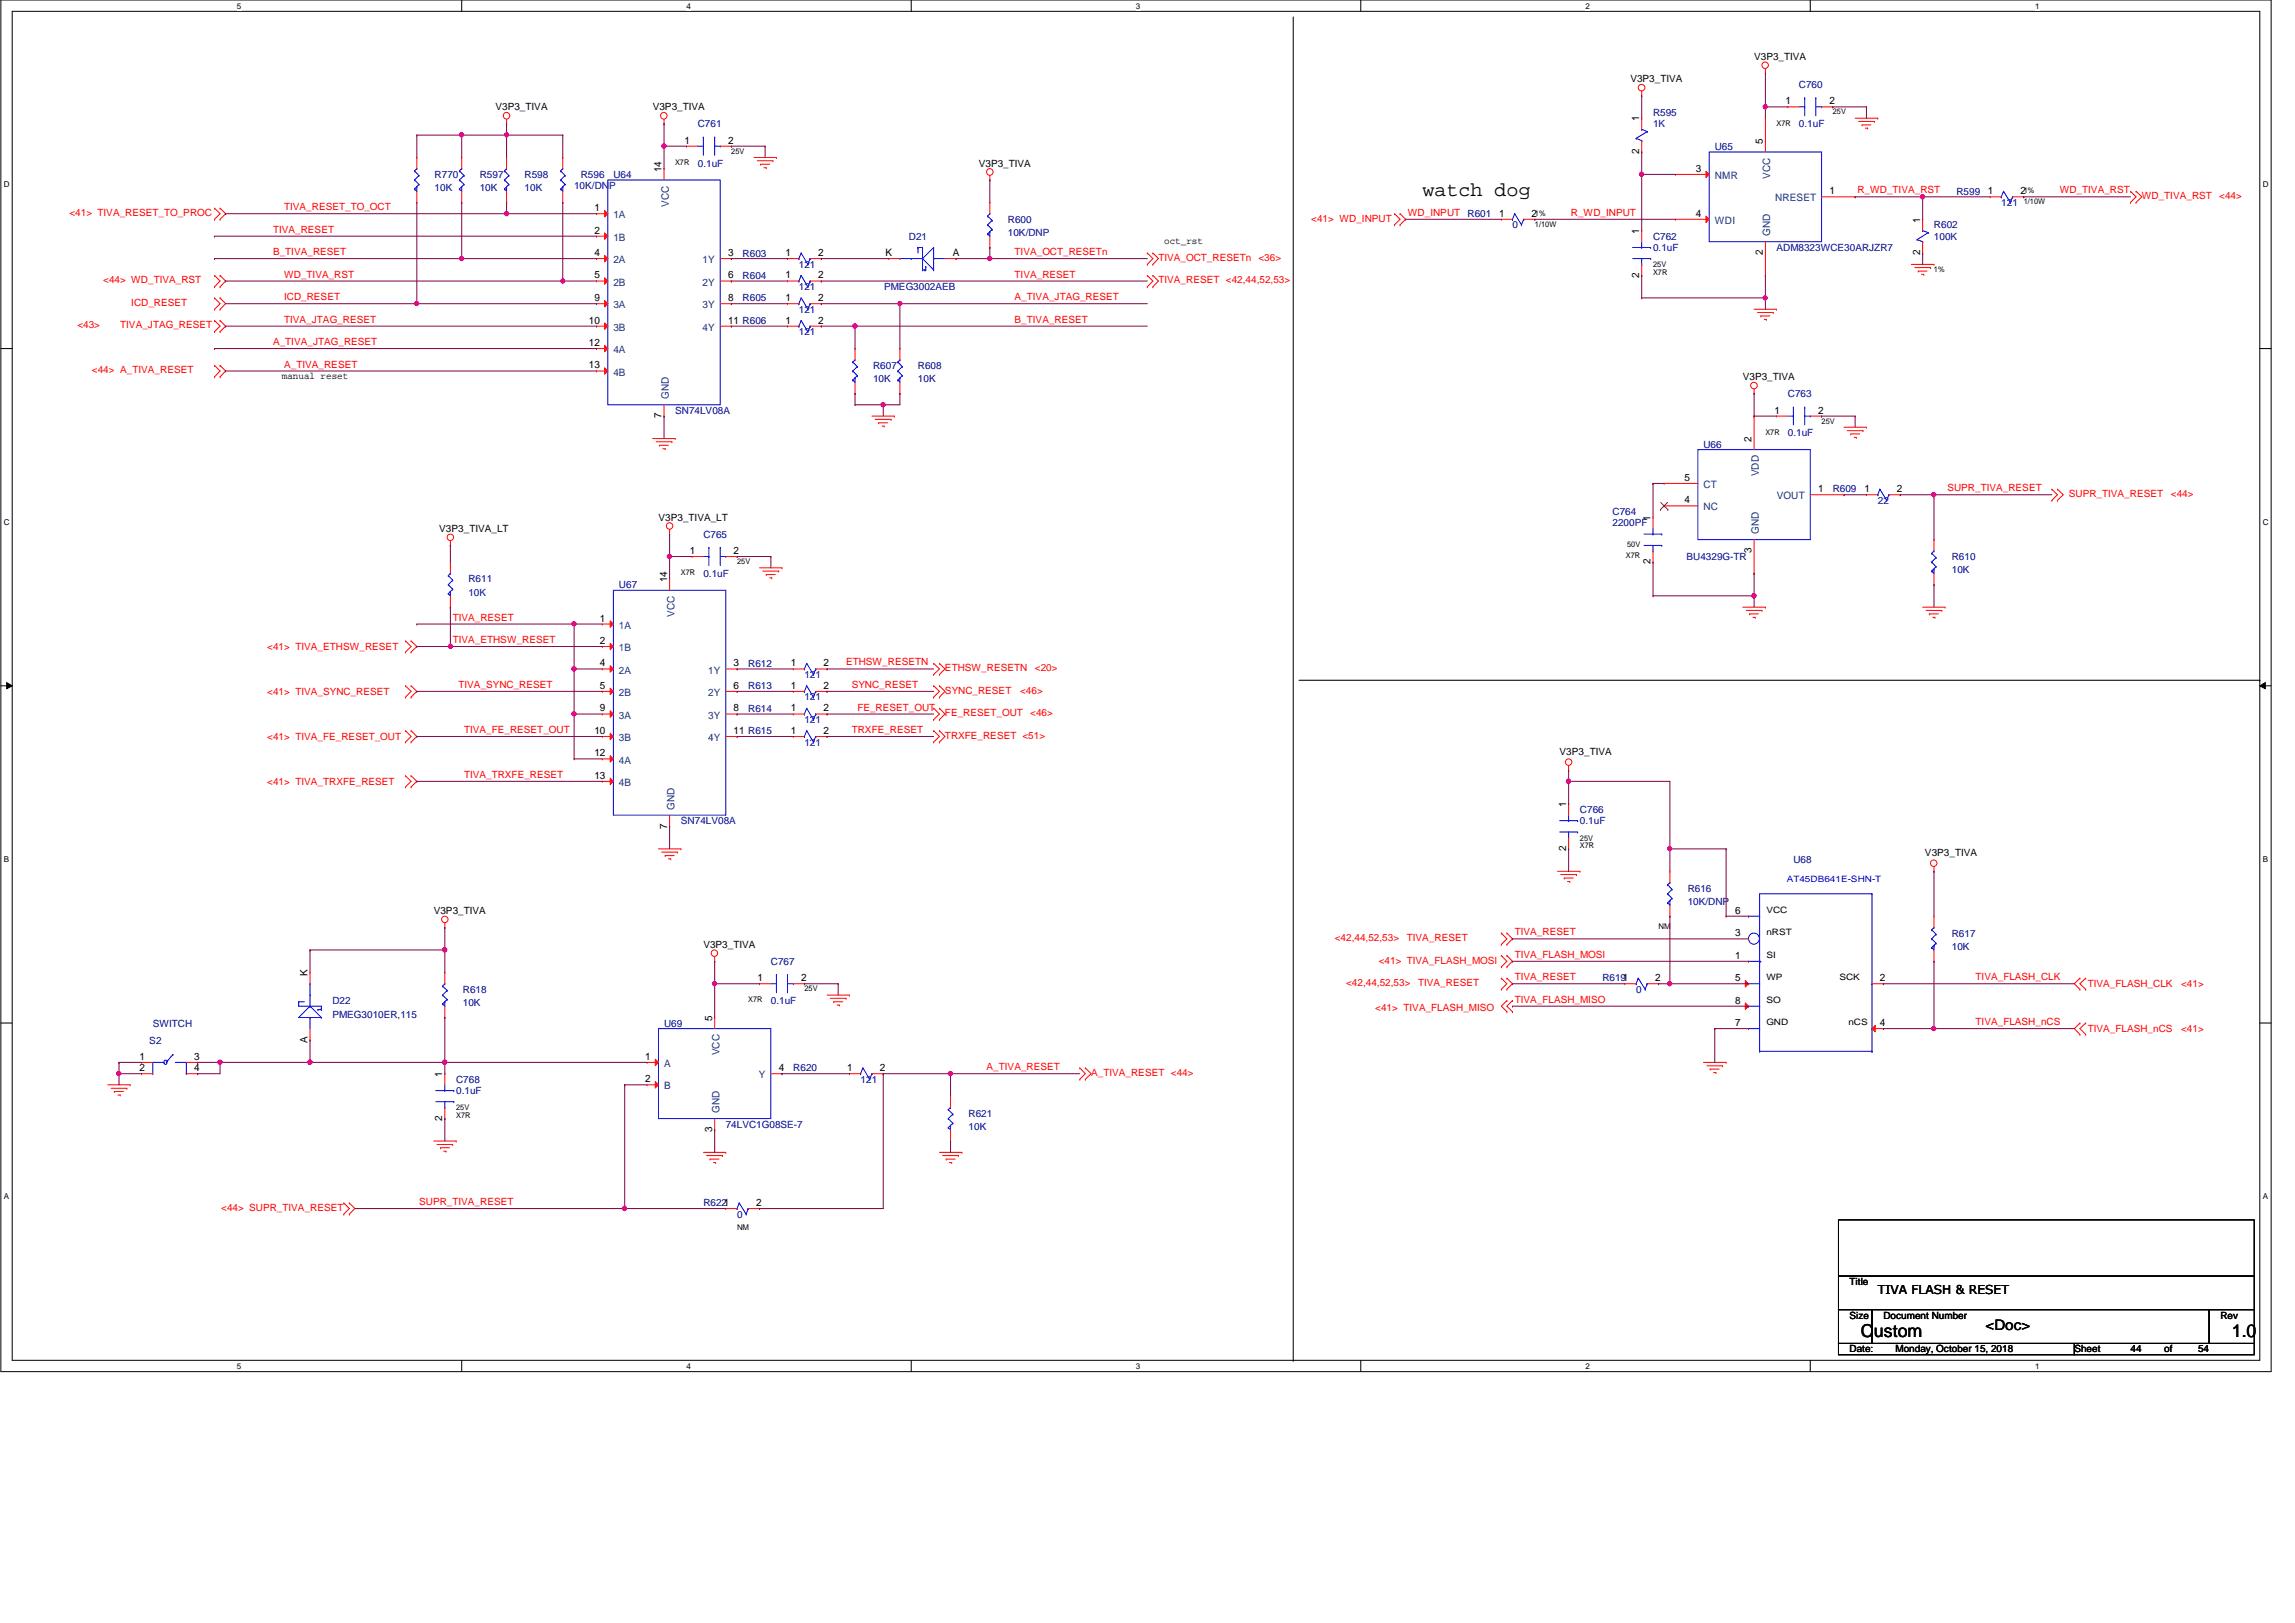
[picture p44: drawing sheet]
<svg xmlns="http://www.w3.org/2000/svg" width="420mm" height="297mm" viewBox="0 0 420 297" stroke-linecap="round" stroke-linejoin="round" font-family="sans-serif">
<defs><g id="words">
<text font-size="3.7" x="260.4" y="35.9">watch dog</text>
<g font-size="3.3">
<text x="340.7" y="244.7">Custom</text>
<text x="408.6" y="244.7">1.0</text>
</g>
<text font-size="2.7" x="363.5" y="243.3">&lt;Doc&gt;</text>
<text font-size="2.2" x="343.8" y="236.9">TIVA FLASH &amp; RESET</text>
<g font-size="1.9">
<text x="300.1" y="22.2" transform="rotate(-90 300.1 22.2)">1</text>
<text x="326.9" y="19.1">1</text>
<text x="334.9" y="19.1">2</text>
<text x="125.3" y="26.3">1</text>
<text x="133.3" y="26.3">2</text>
<text x="300.1" y="28.2" transform="rotate(-90 300.1 28.2)">2</text>
<text x="322.7" y="26.4" transform="rotate(-90 322.7 26.4)">5</text>
<text x="121.1" y="31.5" transform="rotate(-90 121.1 31.5)">14</text>
<text x="310.5" y="31.5">3</text>
<text x="334.9" y="35.6">1</text>
<text x="363.9" y="35.6">1</text>
<text x="369.9" y="35.6">2</text>
<text x="108.8" y="38.7">1</text>
<text x="274.4" y="39.7">1</text>
<text x="280.4" y="39.7">2</text>
<text x="310.5" y="39.7">4</text>
<text x="351.5" y="40.8" transform="rotate(-90 351.5 40.8)">1</text>
<text x="108.8" y="42.8">2</text>
<text x="108.8" y="46.9">4</text>
<text x="133.3" y="46.9">3</text>
<text x="143.8" y="46.9">1</text>
<text x="149.8" y="46.9">2</text>
<text x="162.1" y="46.9">K</text>
<text x="174.4" y="46.9">A</text>
<text x="300.1" y="42.8" transform="rotate(-90 300.1 42.8)">1</text>
<text x="322.7" y="46.7" transform="rotate(-90 322.7 46.7)">2</text>
<text x="351.5" y="46.7" transform="rotate(-90 351.5 46.7)">2</text>
<text x="108.8" y="51">5</text>
<text x="133.3" y="51">6</text>
<text x="143.8" y="51">1</text>
<text x="149.8" y="51">2</text>
<text x="300.1" y="50.8" transform="rotate(-90 300.1 50.8)">2</text>
<text x="107.8" y="59.2">10</text>
<text x="108.8" y="55.1">9</text>
<text x="133.3" y="59.2">11 R606</text>
<text x="133.3" y="55.1">8</text>
<text x="143.8" y="55.1">1</text>
<text x="143.8" y="59.2">1</text>
<text x="149.8" y="55.1">2</text>
<text x="149.8" y="59.2">2</text>
<text x="107.8" y="63.3">12</text>
<text x="107.8" y="67.4">13</text>
<text x="121.1" y="76.5" transform="rotate(-90 121.1 76.5)">7</text>
<text x="324.9" y="75.7">1</text>
<text x="332.9" y="75.7">2</text>
<text x="320.7" y="80.9" transform="rotate(-90 320.7 80.9)">2</text>
<text x="308.4" y="88">5</text>
<text x="302.2" y="95.3" transform="rotate(-90 302.2 95.3)">1</text>
<text x="308.4" y="92.1">4</text>
<text x="332.9" y="90.1">1</text>
<text x="341.3" y="90.1">1</text>
<text x="347.2" y="90.1">2</text>
<text x="126.3" y="101.4">1</text>
<text x="134.3" y="101.4">2</text>
<text x="320.7" y="101.2" transform="rotate(-90 320.7 101.2)">3</text>
<text x="122.1" y="106.6" transform="rotate(-90 122.1 106.6)">14</text>
<text x="302.2" y="103.3" transform="rotate(-90 302.2 103.3)">2</text>
<text x="109.8" y="113.7">1</text>
<text x="109.8" y="117.9">2</text>
<text x="109.8" y="122">4</text>
<text x="134.3" y="122">3</text>
<text x="144.8" y="122">1</text>
<text x="150.8" y="122">2</text>
<text x="109.8" y="126.1">5</text>
<text x="109.8" y="130.2">9</text>
<text x="134.3" y="126.1">6</text>
<text x="134.3" y="130.2">8</text>
<text x="144.8" y="126.1">1</text>
<text x="144.8" y="130.2">1</text>
<text x="150.8" y="126.1">2</text>
<text x="150.8" y="130.2">2</text>
<text x="108.8" y="134.3">10</text>
<text x="134.3" y="134.3">11 R615</text>
<text x="144.8" y="134.3">1</text>
<text x="150.8" y="134.3">2</text>
<text x="108.8" y="138.4">12</text>
<text x="108.8" y="142.5">13</text>
<text x="286.7" y="147.7" transform="rotate(-90 286.7 147.7)">1</text>
<text x="122.1" y="151.6" transform="rotate(-90 122.1 151.6)">7</text>
<text x="286.7" y="155.7" transform="rotate(-90 286.7 155.7)">2</text>
<text x="317.7" y="167.2">6</text>
<text x="317.7" y="171.4">3</text>
<text x="56.3" y="178.6" transform="rotate(-90 56.3 178.6)">K</text>
<text x="138.7" y="179.6">1</text>
<text x="146.7" y="179.6">2</text>
<text x="303" y="179.6">2</text>
<text x="317.7" y="175.5">1</text>
<text x="317.7" y="179.6">5</text>
<text x="344.2" y="179.6">2</text>
<text x="317.7" y="183.7">8</text>
<text x="56.3" y="190.9" transform="rotate(-90 56.3 190.9)">A</text>
<text x="130.4" y="186.8" transform="rotate(-90 130.4 186.8)">5</text>
<text x="317.7" y="187.8">7</text>
<text x="344.2" y="187.8">4</text>
<text x="25.5" y="194">1</text>
<text x="25.5" y="196">2</text>
<text x="35.5" y="194">3</text>
<text x="35.5" y="196">4</text>
<text x="81" y="197.1" transform="rotate(-90 81 197.1)">1</text>
<text x="118.1" y="194">1</text>
<text x="142.6" y="196">4</text>
<text x="155.1" y="196">1</text>
<text x="161.1" y="196">2</text>
<text x="118.1" y="198.1">2</text>
<text x="81" y="205.1" transform="rotate(-90 81 205.1)">2</text>
<text x="130.4" y="207.2" transform="rotate(-90 130.4 207.2)">3</text>
<text x="138.4" y="220.7">2</text>
</g>
<g font-size="1.9" fill="#004080">
<text x="313.9" y="32.8">NMR</text>
<text x="324.1" y="32.7" transform="rotate(-90 324.1 32.7)">VCC</text>
<text x="112.3" y="40">1A</text>
<text x="122.5" y="37.8" transform="rotate(-90 122.5 37.8)">VCC</text>
<text x="313.9" y="41">WDI</text>
<text x="325" y="36.9">NRESET</text>
<text x="112.3" y="44.1">1B</text>
<text x="324.1" y="43.2" transform="rotate(-90 324.1 43.2)">GND</text>
<text x="112.3" y="52.3">2B</text>
<text x="112.3" y="48.2">2A</text>
<text x="128.6" y="48.2">1Y</text>
<text x="128.6" y="52.3">2Y</text>
<text x="112.3" y="56.4">3A</text>
<text x="128.6" y="56.4">3Y</text>
<text x="112.3" y="60.5">3B</text>
<text x="112.3" y="64.6">4A</text>
<text x="128.6" y="60.5">4Y</text>
<text x="112.3" y="68.7">4B</text>
<text x="122.5" y="73.1" transform="rotate(-90 122.5 73.1)">GND</text>
<text x="311.9" y="89.3">CT</text>
<text x="322" y="87.2" transform="rotate(-90 322 87.2)">VDD</text>
<text x="311.9" y="93.4">NC</text>
<text x="325.3" y="91.4">VOUT</text>
<text x="322" y="97.7" transform="rotate(-90 322 97.7)">GND</text>
<text x="123.5" y="112.9" transform="rotate(-90 123.5 112.9)">VCC</text>
<text x="113.3" y="119.2">1B</text>
<text x="113.3" y="115.1">1A</text>
<text x="113.3" y="123.3">2A</text>
<text x="129.7" y="123.3">1Y</text>
<text x="113.3" y="127.4">2B</text>
<text x="113.3" y="131.5">3A</text>
<text x="129.7" y="127.4">2Y</text>
<text x="129.7" y="131.5">3Y</text>
<text x="113.3" y="135.6">3B</text>
<text x="129.7" y="135.6">4Y</text>
<text x="113.3" y="139.7">4A</text>
<text x="113.3" y="143.8">4B</text>
<text x="123.5" y="148.2" transform="rotate(-90 123.5 148.2)">GND</text>
<text x="121.6" y="195.3">A</text>
<text x="131.7" y="193.1" transform="rotate(-90 131.7 193.1)">VCC</text>
<text x="138.9" y="197.4">Y</text>
<text x="121.6" y="199.4">B</text>
<text x="131.7" y="203.7" transform="rotate(-90 131.7 203.7)">GND</text>
</g>
<g font-size="1.8">
<text x="321.1" y="10.9">V3P3_TIVA</text>
<text x="298.5" y="15">V3P3_TIVA</text>
<text x="90.7" y="20.2">V3P3_TIVA</text>
<text x="119.5" y="20.2">V3P3_TIVA</text>
<text x="179.2" y="30.5">V3P3_TIVA</text>
<text x="213.1" y="44.7">oct_rst</text>
<text x="51.6" y="69.3">manual reset</text>
<text x="319.1" y="69.6">V3P3_TIVA</text>
<text x="120.6" y="95.3">V3P3_TIVA_LT</text>
<text x="80.4" y="97.3">V3P3_TIVA_LT</text>
<text x="285.5" y="138.1">V3P3_TIVA</text>
<text x="352.4" y="156.6">V3P3_TIVA</text>
<text x="79.4" y="167.3">V3P3_TIVA</text>
<text x="128.8" y="173.5">V3P3_TIVA</text>
<text x="338.6" y="235.2">Title</text>
<text x="338.6" y="241.3">Size</text>
<text x="344.8" y="241.3">Document Number</text>
<text x="406.5" y="241.3">Rev</text>
<text x="338.6" y="247.5">Date:</text>
<text x="347" y="247.5">Monday, October 15, 2018</text>
<text x="379.8" y="247.5">Sheet</text>
<text x="390" y="247.5">44</text>
<text x="396.2" y="247.5">of</text>
<text x="402.4" y="247.5">54</text>
</g>
<g font-size="1.8" fill="#000080">
<text x="329.3" y="16.1">C760</text>
<text x="127.8" y="23.3">C761</text>
<text x="302.6" y="21.2">R595</text>
<text x="302.6" y="23.3">1K</text>
<text x="329.3" y="23.3">0.1uF</text>
<text x="313.9" y="27.4">U65</text>
<text x="79.6" y="32.5">R770</text>
<text x="79.6" y="35">10K</text>
<text x="87.8" y="32.5">R597</text>
<text x="87.8" y="35">10K</text>
<text x="96" y="32.5">R598</text>
<text x="96" y="35">10K</text>
<text x="105.1" y="34.6">10K/DNP</text>
<text x="106.3" y="32.5">R596</text>
<text x="112.3" y="32.5">U64</text>
<text x="127.8" y="30.5">0.1uF</text>
<text x="358.2" y="35.6">R599</text>
<text x="184.5" y="40.8">R600</text>
<text x="268.7" y="39.8">R601</text>
<text x="276.9" y="41.8">0</text>
<text x="354.1" y="41.8">R602</text>
<text x="366.4" y="37.7">121</text>
<text x="136" y="46.9">R603</text>
<text x="166.4" y="43.9">D21</text>
<text x="184.5" y="43.2">10K/DNP</text>
<text x="302.6" y="45.9">0.1uF</text>
<text x="302.6" y="43.9">C762</text>
<text x="325.2" y="45.9">ADM8323WCE30ARJZR7</text>
<text x="354.1" y="43.9">100K</text>
<text x="136" y="51.1">R604</text>
<text x="146.3" y="49">121</text>
<text x="146.3" y="53.1">121</text>
<text x="161.9" y="53.1">PMEG3002AEB</text>
<text x="136" y="55.2">R605</text>
<text x="146.3" y="57.2">121</text>
<text x="146.3" y="61.3">121</text>
<text x="159.8" y="67.5">R607</text>
<text x="159.8" y="70">10K</text>
<text x="168.1" y="67.5">R608</text>
<text x="168.1" y="70">10K</text>
<text x="123.6" y="75.7">SN74LV08A</text>
<text x="327.3" y="72.6">C763</text>
<text x="311.9" y="81.9">U66</text>
<text x="327.3" y="79.8">0.1uF</text>
<text x="295.2" y="94.2">C764</text>
<text x="335.5" y="90.1">R609</text>
<text x="343.8" y="92.2">22</text>
<text x="128.8" y="98.4">C765</text>
<text x="295.2" y="96.3">2200PF</text>
<text x="85.8" y="106.6">R611</text>
<text x="113.3" y="107.6">U67</text>
<text x="128.8" y="105.6">0.1uF</text>
<text x="308.8" y="102.5">BU4329G-TR</text>
<text x="357.3" y="102.5">R610</text>
<text x="357.3" y="104.9">10K</text>
<text x="85.8" y="109.1">10K</text>
<text x="137" y="122">R612</text>
<text x="147.3" y="124.1">121</text>
<text x="137" y="126.2">R613</text>
<text x="137" y="130.3">R614</text>
<text x="147.3" y="128.2">121</text>
<text x="147.3" y="132.3">121</text>
<text x="147.3" y="136.4">121</text>
<text x="289.3" y="148.8">C766</text>
<text x="124.7" y="150.8">SN74LV08A</text>
<text x="289.3" y="150.8">0.1uF</text>
<text x="328.3" y="158">U68</text>
<text x="309" y="163.2">R616</text>
<text x="309" y="165.7">10K/DNP</text>
<text x="357.3" y="171.4">R617</text>
<text x="357.3" y="173.9">10K</text>
<text x="141.1" y="176.5">C767</text>
<text x="293.4" y="179.6">R6191</text>
<text x="60.9" y="183.8">D22</text>
<text x="84.7" y="181.7">R618</text>
<text x="84.7" y="184.1">10K</text>
<text x="141.1" y="183.8">0.1uF</text>
<text x="299.5" y="181.7">0</text>
<text x="27.3" y="191.1">S2</text>
<text x="28" y="187.9">SWITCH</text>
<text x="60.9" y="186.2">PMEG3010ER,115</text>
<text x="121.6" y="187.9">U69</text>
<text x="145.2" y="196.1">R620</text>
<text x="83.5" y="200.2">0.1uF</text>
<text x="83.5" y="198.2">C768</text>
<text x="157.6" y="198.2">121</text>
<text x="132.9" y="206.4">74LVC1G08SE-7</text>
<text x="177.3" y="204.3">R621</text>
<text x="177.3" y="206.8">10K</text>
<text x="128.8" y="220.8">R6221</text>
<text x="134.9" y="222.8">0</text>
</g>
<g font-size="1.8" fill="#f00">
<text x="340.1" y="35.4">R_WD_TIVA_RST</text>
<text x="377.1" y="35.4">WD_TIVA_RST</text>
<text x="12.7" y="39.5">&lt;41&gt; TIVA_RESET_TO_PROC</text>
<text x="52" y="38.5">TIVA_RESET_TO_OCT</text>
<text x="240.1" y="40.6">&lt;41&gt; WD_INPUT</text>
<text x="257.8" y="39.5">WD_INPUT</text>
<text x="287.6" y="39.5">R_WD_INPUT</text>
<text x="392.1" y="36.4">WD_TIVA_RST</text>
<text x="406.3" y="36.4">&lt;44&gt;</text>
<text x="50" y="42.6">TIVA_RESET</text>
<text x="50" y="46.7">B_TIVA_RESET</text>
<text x="185.7" y="46.7">TIVA_OCT_RESETn</text>
<text x="212.1" y="47.8">TIVA_OCT_RESETn</text>
<text x="230.4" y="47.8">&lt;36&gt;</text>
<text x="18.9" y="51.9">&lt;44&gt; WD_TIVA_RST</text>
<text x="52" y="50.8">WD_TIVA_RST</text>
<text x="185.7" y="50.8">TIVA_RESET</text>
<text x="212.1" y="51.9">TIVA_RESET &lt;42,44,52,53&gt;</text>
<text x="24" y="56">ICD_RESET</text>
<text x="52" y="59.1">TIVA_JTAG_RESET</text>
<text x="52" y="54.9">ICD_RESET</text>
<text x="185.7" y="54.9">A_TIVA_JTAG_RESET</text>
<text x="185.7" y="59.1">B_TIVA_RESET</text>
<text x="14.2" y="60.1">&lt;43&gt;</text>
<text x="22" y="60.1">TIVA_JTAG_RESET</text>
<text x="50" y="63.2">A_TIVA_JTAG_RESET</text>
<text x="16.8" y="68.3">&lt;44&gt; A_TIVA_RESET</text>
<text x="52" y="67.3">A_TIVA_RESET</text>
<text x="356.5" y="89.9">SUPR_TIVA_RESET</text>
<text x="378.7" y="91">SUPR_TIVA_RESET</text>
<text x="397.5" y="91">&lt;44&gt;</text>
<text x="82.9" y="113.6">TIVA_RESET</text>
<text x="48.9" y="119">&lt;41&gt; TIVA_ETHSW_RESET</text>
<text x="82.9" y="117.7">TIVA_ETHSW_RESET</text>
<text x="83.9" y="125.9">TIVA_SYNC_RESET</text>
<text x="154.9" y="121.8">ETHSW_RESETN</text>
<text x="155.9" y="125.9">SYNC_RESET</text>
<text x="173" y="122.9">ETHSW_RESETN</text>
<text x="189.5" y="122.9">&lt;20&gt;</text>
<text x="48.9" y="127.2">&lt;41&gt; TIVA_SYNC_RESET</text>
<text x="157" y="130">FE_RESET_OUT</text>
<text x="173" y="131.1">FE_RESET_OUT</text>
<text x="173" y="127">SYNC_RESET</text>
<text x="186.8" y="127">&lt;46&gt;</text>
<text x="188.6" y="131.1">&lt;46&gt;</text>
<text x="48.9" y="135.4">&lt;41&gt; TIVA_FE_RESET_OUT</text>
<text x="85" y="134.2">TIVA_FE_RESET_OUT</text>
<text x="155.9" y="134.2">TRXFE_RESET</text>
<text x="173" y="135.2">TRXFE_RESET &lt;51&gt;</text>
<text x="48.9" y="143.6">&lt;41&gt; TIVA_TRXFE_RESET</text>
<text x="85" y="142.4">TIVA_TRXFE_RESET</text>
<text x="244.4" y="172.2">&lt;42,44,52,53&gt;</text>
<text x="257.5" y="172.2">TIVA_RESET</text>
<text x="277.3" y="171.2">TIVA_RESET</text>
<text x="252.4" y="176.4">&lt;41&gt; TIVA_FLASH_MOSI</text>
<text x="277.3" y="175.3">TIVA_FLASH_MOSI</text>
<text x="277.3" y="179.4">TIVA_RESET</text>
<text x="361.7" y="179.4">TIVA_FLASH_CLK</text>
<text x="246.5" y="180.5">&lt;42,44,52,53&gt;</text>
<text x="251.8" y="185">&lt;41&gt; TIVA_FLASH_MISO</text>
<text x="259.6" y="180.5">TIVA_RESET</text>
<text x="277.3" y="183.5">TIVA_FLASH_MISO</text>
<text x="382.2" y="180.7">TIVA_FLASH_CLK</text>
<text x="399.3" y="180.7">&lt;41&gt;</text>
<text x="361.7" y="187.6">TIVA_FLASH_nCS</text>
<text x="382.2" y="188.9">TIVA_FLASH_nCS</text>
<text x="399.3" y="188.9">&lt;41&gt;</text>
<text x="180.6" y="195.9">A_TIVA_RESET</text>
<text x="199.8" y="196.9">A_TIVA_RESET &lt;44&gt;</text>
<text x="40.5" y="221.6">&lt;44&gt; SUPR_TIVA_RESET</text>
<text x="76.7" y="220.6">SUPR_TIVA_RESET</text>
</g>
<text font-size="1.6" fill="#00f" x="327.1" y="161.3">AT45DB641E-SHN-T</text>
<g font-size="1.6">
<text x="323.4" y="167.1">VCC</text>
<text x="323.4" y="171.2">nRST</text>
<text x="323.4" y="175.3">SI</text>
<text x="323.4" y="179.4">WP</text>
<text x="336.8" y="179.4">SCK</text>
<text x="323.4" y="183.6">SO</text>
<text x="323.4" y="187.7">GND</text>
<text x="338.4" y="187.7">nCS</text>
</g>
<g font-size="1.5">
<text x="43.4" y="1.6">5</text>
<text x="125.7" y="1.6">4</text>
<text x="208" y="1.6">3</text>
<text x="290.3" y="1.6">2</text>
<text x="372.6" y="1.6">1</text>
<text x=".7" y="34.3">D</text>
<text x="414.3" y="34.3">D</text>
<text x=".7" y="96">C</text>
<text x="414.3" y="96">C</text>
<text x=".7" y="157.7">B</text>
<text x="414.3" y="157.7">B</text>
<text x=".7" y="219.5">A</text>
<text x="414.3" y="219.5">A</text>
<text x="43.4" y="250.6">5</text>
<text x="125.7" y="250.6">4</text>
<text x="208" y="250.6">3</text>
<text x="290.3" y="250.6">2</text>
<text x="372.6" y="250.6">1</text>
</g>
<g font-size="1.4">
<text x="325.2" y="23">X7R</text>
<text x="335.5" y="20.9">25V</text>
<text x="133.9" y="28.1">25V</text>
<text x="123.6" y="30.2">X7R</text>
<text x="370.5" y="35.3">1%</text>
<text x="281" y="39.5">1%</text>
<text x="281" y="41.5">1/10W</text>
<text x="370.5" y="37.4">1/10W</text>
<text x="302.6" y="50.3">X7R</text>
<text x="302.6" y="48.9">25V</text>
<text x="354.1" y="49.7">1%</text>
<text x="333.5" y="77.5">25V</text>
<text x="323.2" y="79.5">X7R</text>
<text x="297.9" y="100.1">50V</text>
<text x="124.7" y="105.3">X7R</text>
<text x="134.9" y="103.2">25V</text>
<text x="297.7" y="102.2">X7R</text>
<text x="289.3" y="155.3">X7R</text>
<text x="289.3" y="153.8">25V</text>
<text x="303.6" y="170.1">NM</text>
<text x="137" y="183.5">X7R</text>
<text x="147.3" y="181.4">25V</text>
<text x="83.5" y="203.2">25V</text>
<text x="83.5" y="204.6">X7R</text>
<text x="134.9" y="225.2">NM</text>
</g>
</g></defs>
<path d="M.2 0h415.6v251h-415.6zM2.2 2.1h411.5v246.9h-411.5z" fill="none" stroke="#000" stroke-width=".18"/>
<g fill="#fff">
<path d="M43.4 .3h.8v1.6h-.8z"/>
<path d="M43.4 249.2h.8v1.7h-.8z"/>
</g>
<path d="M84.5 0v2.1M84.5 249v2" fill="none" stroke="#000" stroke-width=".18"/>
<g fill="#fff">
<path d="M125.7 .3h.8v1.6h-.8z"/>
<path d="M125.7 249.2h.8v1.7h-.8z"/>
</g>
<path d="M166.8 0v2.1M166.8 249v2" fill="none" stroke="#000" stroke-width=".18"/>
<g fill="#fff">
<path d="M208 .3h.8v1.6h-.8z"/>
<path d="M208 249.2h.8v1.7h-.8z"/>
</g>
<path d="M249.1 0v2.1M249.1 249v2" fill="none" stroke="#000" stroke-width=".18"/>
<g fill="#fff">
<path d="M290.3 .3h.8v1.6h-.8z"/>
<path d="M290.3 249.2h.8v1.7h-.8z"/>
</g>
<path d="M331.4 0v2.1M331.4 249v2" fill="none" stroke="#000" stroke-width=".18"/>
<g fill="#fff">
<path d="M372.6 .3h.8v1.6h-.8z"/>
<path d="M372.6 249.2h.8v1.7h-.8z"/>
<path d="M.7 32.9h1.1v1.7h-1.1z"/>
<path d="M414.3 32.9h1v1.7h-1z"/>
<path d="M.7 94.7h1.1v1.6h-1.1z"/>
<path d="M414.3 94.7h1v1.6h-1z"/>
</g>
<path d="M.2 63.8h2M413.7 63.8h2.1" fill="none" stroke="#000" stroke-width=".18"/>
<g fill="#fff">
<path d="M.7 156.4h1v1.6h-1z"/>
<path d="M414.3 156.4h.9v1.6h-.9z"/>
</g>
<path d="M.2 125.5h2M1.2 124.9l1 .6-1 .6zM413.7 125.5l1-.6v1.2zM413.7 125.5h2.1" fill="none" stroke="#000" stroke-width=".18"/>
<path d="M1.2 124.9l1 .6-1 .6zM413.7 125.5l1-.6v1.2z" fill="#000"/>
<g fill="#fff">
<path d="M.7 218.1h1v1.7h-1z"/>
<path d="M414.3 218.1h.9v1.7h-.9z"/>
</g>
<g fill="none" stroke="#000" stroke-width=".18">
<path d="M236.8 3.1v245.9M237.8 124.5h175.9M413.7 124.5h.1M.2 187.2h2M413.7 187.2h2.1M336.6 223.3h76.1v10.3h-76.1zM336.6 233.6h76.1v6.1h-76.1zM336.6 239.7h6.1v6.2h-6.1zM342.7 239.7h61.7v6.2h-61.7zM404.4 239.7h8.3v6.2h-8.3zM236.8 249h.1M336.6 245.9h43.2v2h-43.2z"/>
<path d="M379.8 245.9h32.9v2h-32.9z"/>
</g>
<g fill="none" stroke="#f00" stroke-width=".18">
<path d="M300.6 17.5h.1M300.6 16.7v.8M323.2 13.4h.1M323.2 12.6v.8M39.3 38.1h.1M39.3 38.1l1 1-1 1M40.3 38.1h.1M40.3 38.1l1 1-1 1M92.7 22.6h.1M92.7 21.8v.8M121.6 22.6h.1M121.6 21.8v.8"/>
<path d="M138 28.8h4.1M138.6 29.4h2.9M139.3 30.1h.1M139.3 30.1h1.6M139.9 30.7h.4M140.3 30.7h.1M141.5 29.4h.1M142.1 28.8h.1M181.2 32.9h.1M181.2 32.1v.8M255.3 39.1h.1M255.3 39.1l1 1-1 1"/>
<path d="M256.3 39.1h.1M256.3 39.1l1 1-1 1M339.6 21.6h4.2M340.3 22.2h2.8M340.9 22.9h.1M340.9 22.9h1.6M341.5 23.5h.4M341.9 23.5h.1M343.1 22.2h.1M343.8 21.6h.1M390 37h.1M390 35h.1"/>
<path d="M390 35l1.1 1-1.1 1M391.1 37h.1M391.1 35h.1M391.1 35l1 1-1 1M39.3 58.7h.1M39.3 54.5h.1M39.3 56.6h.1M39.3 50.4h.1M39.3 52.5h.1M39.3 40.1h.1M39.3 58.7l1 1-1 1M39.3 54.5l1 1.1-1 1"/>
<path d="M39.3 50.4l1 1-1 1.1M40.3 58.7h.1M40.3 56.6h.1M40.3 54.5h.1M40.3 52.5h.1M40.3 50.4h.1M40.3 40.1h.1M40.3 58.7l1 1-1 1M40.3 54.5l1 1.1-1 1M40.3 50.4l1 1-1 1.1M210 48.4h.1M210 46.3h.1"/>
<path d="M210 52.5h.1M210 50.4h.1M210 46.3l1.1 1-1.1 1.1M210 50.4l1.1 1-1.1 1.1M211.1 48.4h.1M211.1 46.3h.1M211.1 52.5h.1M211.1 50.4h.1M211.1 46.3l1 1-1 1.1M211.1 50.4l1 1-1 1.1M255.3 41.1h.1M256.3 41.1h.1"/>
<path d="M321.1 56.6h4.1M321.8 57.2h2.8M322.4 57.8h.1M322.4 57.8h1.6M323 58.5h.4M323.4 58.5h.1M324.6 57.2h.1M325.2 56.6h.1M349.9 48.4h4.2M350.6 49h2.8M351.2 49.6h.1M351.2 49.6h1.6"/>
<path d="M351.8 50.2h.4M352.2 50.2h.1M353.4 49h.1M354.1 48.4h.1M39.3 60.7h.1M39.3 66.9h.1M39.3 69h.1M39.3 66.9l1 1-1 1.1M40.3 60.7h.1M40.3 69h.1M40.3 66.9h.1M40.3 66.9l1 1-1 1.1"/>
<path d="M159.6 76.2h4.1M160.2 76.8h2.9M160.9 77.4h.1M160.9 77.4h1.6M161.5 78h.4M161.9 78h.1M163.1 76.8h.1M163.7 76.2h.1M321.1 72h.1M321.1 71.2v.8M337.6 78.2h4.1M338.2 78.8h2.9"/>
<path d="M338.8 79.4h.1M338.8 79.4h1.7M341.1 78.8h.1M341.7 78.2h.1M82.5 99.8h.1M82.5 99v.8M119.5 80.3h4.1M120.1 80.9h2.9M120.7 81.5h.1M120.7 81.5h1.7M121.4 82.1h.4M121.8 82.1h.1"/>
<path d="M122.6 97.7h.1M122.6 96.9v.8M123 80.9h.1M123.6 80.3h.1M339.5 80.1h.3M339.8 80.1h.1M375.7 91.6h.1M375.7 89.5h.1M375.7 89.5l1 1.1-1 1M376.7 91.6h.1M376.7 89.5h.1M376.7 89.5l1 1.1-1 1"/>
<path d="M74.2 119.3h.1M74.2 117.3h.1M74.2 117.3l1.1 1-1.1 1M75.3 117.3h.1M75.3 119.3h.1M75.3 117.3l1 1-1 1M139.1 103.9h4.1M139.6 104.5h3M140.3 105.2h.1M140.3 105.2h1.6M140.9 105.7h.4M141.3 105.7h.1"/>
<path d="M142.6 104.5h.1M143.2 103.9h.1M319.1 111.1h4.1M319.7 111.7h2.9M320.3 112.4h.1M320.3 112.4h1.6M320.9 113h.4M321.3 113h.1M322.6 111.7h.1M323.2 111.1h.1M352 111.1h4.1M352.6 111.7h2.9"/>
<path d="M353.2 112.4h.1M353.2 112.4h1.7M353.9 113h.3M354.2 113h.1M355.5 111.7h.1M356.1 111.1h.1M74.2 135.8h.1M74.2 133.7h.1M74.2 127.6h.1M74.2 125.5h.1M74.2 133.7l1.1 1.1-1.1 1M74.2 125.5l1.1 1-1.1 1.1"/>
<path d="M75.3 133.7h.1M75.3 135.8h.1M75.3 125.5h.1M75.3 127.6h.1M75.3 133.7l1 1.1-1 1M75.3 125.5l1 1-1 1.1M170.9 135.8h.1M170.9 133.7h.1M170.9 131.7h.1M170.9 129.6h.1M170.9 127.6h.1M170.9 125.5h.1"/>
<path d="M170.9 123.4h.1M170.9 121.4h.1M170.9 133.7l1.1 1.1-1.1 1M170.9 129.6l1.1 1.1-1.1 1M170.9 125.5l1.1 1-1.1 1.1M170.9 121.4l1.1 1-1.1 1M172 135.8h.1M172 133.7h.1M172 131.7h.1M172 129.6h.1M172 127.6h.1M172 125.5h.1"/>
<path d="M172 123.4h.1M172 121.4h.1M172 133.7l1 1.1-1 1M172 129.6l1 1.1-1 1M172 125.5l1 1-1 1.1M172 121.4l1 1-1 1M74.2 144h.1M74.2 142h.1M74.2 142l1.1 1-1.1 1M75.3 142h.1M75.3 144h.1M75.3 142l1 1-1 1"/>
<path d="M120.6 155.4h4.1M121.1 156h2.9M121.8 156.6h.1M121.8 156.6h1.6M122.4 157.2h.4M122.8 157.2h.1M124 156h.1M124.7 155.4h.1M285.1 159.5h4.2M287.2 141h.1M287.2 140.1v.9M289.3 159.5h.1"/>
<path d="M354.1 159.5h.1M354.1 158.6v.9M81.4 169.8h.1M81.4 168.9v.9M130.8 175.9h.1M130.8 175.1v.8M274.9 174.9h.1M274.9 177h.1M274.9 179h.1M274.9 170.8h.1M274.9 172.8h.1M274.9 174.9l1 1-1 1.1"/>
<path d="M274.9 179l1 1-1 1.1M274.9 170.8l1 1-1 1M275.9 177h.1M275.9 174.9h.1M275.9 179h.1M275.9 172.8h.1M275.9 170.8h.1M275.9 174.9l1 1-1 1.1M275.9 179l1 1-1 1.1M275.9 170.8l1 1-1 1M285.7 160.1h2.9M286.4 160.7h.1"/>
<path d="M286.4 160.7h1.6M287 161.3h.4M287.4 161.3h.1M288.6 160.1h.1M380.8 179h.1M380.8 179l-1 1 1 1.1M381.8 179h.1M381.8 179l-1 1 1 1.1M19.7 198.5h4.1M20.4 199.2h2.8M20.9 199.8h.1M20.9 199.8h1.7"/>
<path d="M23.2 199.2h.1M23.8 198.5h.1M151.4 182.1h4.1M152 182.7h2.9M152.6 183.3h.1M152.6 183.3h1.7M153.2 183.9h.5M153.7 183.9h.1M154.9 182.7h.1M155.5 182.1h.1M197.7 197.5h.1M197.7 195.5h.1"/>
<path d="M197.7 195.5l1 1-1 1M198.7 197.5h.1M198.7 195.5h.1M198.7 195.5l1.1 1-1.1 1M274.9 181.1h.1M275.9 183.1h.1M275.9 185.2h.1M275.9 181.1h.1M275.9 183.1l-1 1 1 1.1M276.9 183.1h.1M276.9 185.2h.1M276.9 183.1l-1 1 1 1.1"/>
<path d="M311.9 194.4h4.1M312.5 195.1h2.9M313.1 195.7h.1M313.1 195.7h1.6M313.7 196.3h.4M314.1 196.3h.1M315.4 195.1h.1M316 194.4h.1M380.8 181.1h.1M380.8 187.2h.1M380.8 189.3h.1M380.8 187.2l-1 1.1 1 1"/>
<path d="M381.8 181.1h.1M381.8 189.3h.1M381.8 187.2h.1M381.8 187.2l-1 1.1 1 1M21.6 200.4h.4M22 200.4h.1M79.4 208.8h4.1M80 209.5h2.9M80.6 210.1h.1M80.6 210.1h1.7M81.2 210.7h.4M81.6 210.7h.1"/>
<path d="M82.9 209.5h.1M83.5 208.8h.1M128.8 210.9h4.1M129.4 211.5h2.9M130 212.1h.1M130 212.1h1.6M130.6 212.8h.4M131 212.8h.1M132.3 211.5h.1M132.9 210.9h.1M172 210.9h4.1M172.6 211.5h2.9"/>
<path d="M173.2 212.1h.1M173.2 212.1h1.7M173.8 212.8h.4M174.2 212.8h.1M175.5 211.5h.1M176.1 210.9h.1M62.9 220.2h.1M62.9 222.2h.1M62.9 220.2l1.1 1-1.1 1M64 222.2h.1M64 220.2h.1M64 220.2l1 1-1 1"/>
<circle cx="300.5" cy="16" r=".61"/>
<circle cx="323.2" cy="11.9" r=".59"/>
<circle cx="92.7" cy="21.2" r=".6"/>
<circle cx="121.5" cy="21.2" r=".6"/>
<circle cx="181.2" cy="31.5" r=".6"/>
<circle cx="321.1" cy="70.6" r=".61"/>
<circle cx="82.5" cy="98.3" r=".59"/>
<circle cx="122.6" cy="96.3" r=".59"/>
<circle cx="287.2" cy="139.5" r=".59"/>
<circle cx="354" cy="158" r=".59"/>
<circle cx="81.4" cy="168.3" r=".59"/>
<circle cx="130.8" cy="174.5" r=".59"/>
</g>
<path d="M112.3 108h20.6v41.2h-20.6z" fill="none" stroke="#00f" stroke-width=".18"/>
<path d="M111.7 117.7l.6 .6-.6 .6z" fill="#f00"/>
<path d="M110.3 118.3h.1M110.3 118.3h2M111.7 117.7l.6 .6-.6 .6z" fill="none" stroke="#f00" stroke-width=".18"/>
<path d="M111.7 113.6l.6 .6-.6 .6z" fill="#f00"/>
<path d="M110.3 114.2h.1M110.3 114.2h2M111.7 113.6l.6 .6-.6 .6zM132.9 122.4h2M134.9 122.4h.1" fill="none" stroke="#f00" stroke-width=".18"/>
<path d="M111.7 125.9l.6 .6-.6 .6z" fill="#f00"/>
<path d="M110.3 126.5h.1M110.3 126.5h2M111.7 125.9l.6 .6-.6 .6z" fill="none" stroke="#f00" stroke-width=".18"/>
<path d="M111.7 121.8l.6 .6-.6 .6z" fill="#f00"/>
<path d="M110.3 122.4h.1M110.3 122.4h2M111.7 121.8l.6 .6-.6 .6z" fill="none" stroke="#f00" stroke-width=".18"/>
<path d="M111.7 130.1l.6 .6-.6 .6z" fill="#f00"/>
<path d="M110.3 130.7h.1M110.3 130.7h2M111.7 130.1l.6 .6-.6 .6z" fill="none" stroke="#f00" stroke-width=".18"/>
<path d="M111.7 134.2l.6 .6-.6 .6z" fill="#f00"/>
<path d="M110.3 134.8h.1M110.3 134.8h2M111.7 134.2l.6 .6-.6 .6z" fill="none" stroke="#f00" stroke-width=".18"/>
<path d="M111.7 138.3l.6 .6-.6 .6z" fill="#f00"/>
<path d="M110.3 138.9h.1M110.3 138.9h2M111.7 138.3l.6 .6-.6 .6z" fill="none" stroke="#f00" stroke-width=".18"/>
<path d="M111.7 142.4l.6 .6-.6 .6z" fill="#f00"/>
<g fill="none" stroke="#f00" stroke-width=".18">
<path d="M327.3 19.6h.1M327.3 19.6h2M333.5 19.6h2M335.5 19.6h.1M84.5 37h.1M84.5 28.8h.1M84.5 28.8v2.1M84.5 35v2M125.7 26.8h.1M125.7 26.8h2.1M131.9 26.8h2M133.9 26.8h.1"/>
<path d="M144.2 47.3h.1M144.2 47.3h2.1M148.3 47.3h2.1M150.4 47.3h.1M274.9 40.1h.1M274.9 40.1h2M279 40.1h2M281 40.1h.1M300.6 42.2h.1M300.6 50.4h.1M300.6 42.2v2M300.6 48.4v2"/>
<path d="M164.7 72h.1M164.7 63.8h.1M164.7 63.8v2.1M164.7 70v2M325.2 76.2h.1M325.2 76.2h2.1M331.4 76.2h2.1M333.5 76.2h.1M122.6 106h.1M122.6 106v2M132.9 134.8h2M132.9 126.5h2"/>
<path d="M132.9 130.7h2M134.9 134.8h.1M134.9 126.5h.1M134.9 130.7h.1M145.2 126.5h.1M145.2 122.4h.1M145.2 126.5h2.1M145.2 122.4h2.1M149.3 126.5h2.1M149.3 122.4h2.1M151.4 126.5h.1M151.4 122.4h.1"/>
<path d="M110.3 143h.1M110.3 143h2M111.7 142.4l.6 .6-.6 .6zM122.6 151.3h.1M122.6 149.2v2.1M287.2 147.1h.1M287.2 155.4h.1M287.2 147.1v2.1M287.2 153.3v2.1M305.7 159.5h.1M305.7 159.5v2M56.8 178h.1"/>
<path d="M56.8 178v2M81.4 178h.1M81.4 178v2M305.7 167.7h.1M305.7 165.7v2M320.1 175.9h.1M320.1 171.8h.1M56.8 190.3h.1M56.8 188.3v2M81.4 196.5h.1M81.4 186.2h.1M81.4 184.1v2.1"/>
<path d="M81.4 196.5v2M342.7 180h2.1M344.8 180h.1M81.4 204.7h.1M81.4 202.7v2"/>
</g>
<g fill="none" stroke="#00f" stroke-width=".18">
<path d="M329.3 19.6h1.1M330.4 19.6h.1M330.4 17.9h.1M330.4 17.9v3.3M332.4 17.9h.1M332.4 19.6h1.1M332.4 17.9v3.3M333.5 19.6h.1M84.1 34.6h.1M84.1 32.9h.1M84.1 31.3h.1M84.1 32.9l.9 .8"/>
<path d="M84.1 31.3l.9 .8M84.5 30.9h.1M84.5 34.2h.1M84.5 34.2v.8l-.4-.4M84.5 30.9l-.4 .4M85 33.7h.1M85 32.1h.1M85 33.7l-.9 .9M85 32.1l-.9 .8M127.8 26.8h1M128.8 26.8h.1M128.8 25.1h.1"/>
<path d="M128.8 25.1v3.3M130.8 25.1h.1M130.8 26.8h1.1M130.8 25.1v3.3M131.9 26.8h.1M277.3 39.1h.1M277.3 39.1l-.4 1M277.3 39.1l1.2 2M146.3 47.3h.1M146.7 46.3h.1M146.7 46.3l-.4 1M146.7 46.3l1.2 2.1"/>
<path d="M147.9 48.4h.1M148.3 47.3h.1M148.3 47.3l-.4 1.1M276.9 40.1h.1M278.5 41.1h.1M279 40.1h.1M279 40.1l-.5 1M298.9 45.3h3.3M298.9 47.3h3.3M300.6 48.4h.1M300.6 45.3h.1M300.6 44.2v1.1"/>
<path d="M300.6 47.3v1.1M302.2 45.3h.1M302.2 47.3h.1M164.4 69.6h.1M164.4 67.9h.1M164.4 66.3h.1M164.4 67.9l.8 .8M164.4 66.3l.8 .8M164.7 65.9h.1M164.7 69.1h.1M164.7 69.1v.9l-.3-.4M164.7 65.9l-.3 .4"/>
<path d="M165.2 68.7h.1M165.2 67.1h.1M165.2 68.7l-.8 .9M165.2 67.1l-.8 .8M327.3 76.2h1M328.3 76.2h.1M328.3 74.5h.1M328.3 74.5v3.3M330.4 74.5h.1M330.4 74.5v3.3M330.4 76.2h1M331.4 76.2h.1"/>
<path d="M147.3 126.5h.1M147.3 122.4h.1M147.7 125.5h.1M147.7 121.4h.1M147.7 125.5l-.4 1M147.7 125.5l1.2 2.1M147.7 121.4l-.4 1M147.7 121.4l1.2 2M148.9 127.6h.1M148.9 123.4h.1M149.3 126.5h.1M149.3 122.4h.1"/>
<path d="M149.3 126.5l-.4 1.1M149.3 122.4l-.4 1M285.5 150.2h3.3M285.5 152.3h3.3M287.2 153.3h.1M287.2 150.2h.1M287.2 149.2v1M287.2 152.3v1M288.8 150.2h.1M288.8 152.3h.1M305.3 165.2h.1M305.3 163.6h.1"/>
<path d="M305.3 161.9h.1M305.3 163.6l.8 .8M305.3 161.9l.8 .9M305.7 161.5h.1M305.7 164.8h.1M305.7 164.8v.9l-.4-.5M305.7 161.5l-.4 .4M306.1 164.4h.1M306.1 162.8h.1M306.1 164.4l-.8 .8M306.1 162.8l-.8 .8M320.1 167.7h2"/>
<path d="M320.1 175.9h2.3M322.1 167.7h.1M322.4 175.9h.1M342.7 163.6h.1M342.7 163.6h-20.6v28.8M342.7 163.6v28.8M54.7 183.3h.1M54.7 183.3v.8h4.1M54.7 183.3h1M56.8 184.1h.1M56.8 186.2h.1M56.8 182.1h.1"/>
<path d="M56.8 180h.1M56.8 184.1l-2.1 2.1h4.1M56.8 184.1l2 2.1M56.8 180v4.1M56.8 186.2v2.1M58.2 184.8h.1M58.2 184.8h.6M58.8 186.2h.1M58.8 184.1h.1M58.8 184.6h.1M58.8 184.8h.1M58.8 184.1v.7"/>
<path d="M79.8 199.6h3.3M81 183.7h.1M81 182.1h.1M81 180.5h.1M81 182.1l.9 .8M81 180.5l.9 .8M81.4 199.6h.1M81.4 180h.1M81.4 183.3h.1M81.4 183.3v.8l-.4-.4M81.4 198.5v1.1M81.4 180l-.4 .5"/>
<path d="M81.9 182.9h.1M81.9 181.3h.1M81.9 182.9l-.9 .8M81.9 181.3l-.9 .8M83.1 199.6h.1M320.1 184.1h2M320.1 180h2M320.1 188.3h2M322.1 184.1h.1M322.1 180h.1M322.1 188.3h.1M322.1 192.4h.1"/>
<path d="M322.1 192.4h20.6M342.7 188.3h.1M342.7 180h.1M342.7 192.4h.1M79.8 201.6h3.3M81.4 202.7h.1M81.4 201.6v1.1M83.1 201.6h.1"/>
<circle cx="321.1" cy="171.8" r="1.01"/>
</g>
<path d="M342.7 188.3l.6-.6v1.1z" fill="#f00"/>
<path d="M342.7 188.3l.6-.6v1.1zM342.7 188.3h2.1M344.8 188.3h.1" fill="none" stroke="#f00" stroke-width=".18"/>
<path d="M319.5 179.5l.6 .5-.6 .6z" fill="#f00"/>
<path d="M319.5 179.5l.6 .5-.6 .6zM320.1 180h.1" fill="none" stroke="#f00" stroke-width=".18"/>
<path d="M319.5 183.6l.6 .5-.6 .6z" fill="#f00"/>
<path d="M82.5 111.1h.1M82.5 102.9h.1M82.5 102.9v2M82.5 109.1v2M320.1 167.7h.1M319.5 183.6l.6 .5-.6 .6zM320.1 184.1h.1M320.1 188.3h.1" fill="none" stroke="#f00" stroke-width=".18"/>
<g fill="none" stroke="#00f" stroke-width=".18">
<path d="M82.1 108.6h.1M82.1 107h.1M82.1 105.4h.1M82.1 107l.8 .8M82.1 105.4l.8 .8M82.5 104.9h.1M82.5 108.2h.1M82.5 108.2v.9l-.4-.5M82.5 104.9l-.4 .5M82.9 107.8h.1M82.9 106.2h.1M82.9 107.8l-.8 .8"/>
<path d="M82.9 106.2l-.8 .8M120.6 188.3h20.5v16.4h-20.5z"/>
</g>
<path d="M120 193.8l.6 .6-.6 .6z" fill="#f00"/>
<path d="M118.5 194.4h.1M118.5 194.4h2.1M120 193.8l.6 .6-.6 .6z" fill="none" stroke="#f00" stroke-width=".18"/>
<path d="M120 198l.6 .5-.6 .6z" fill="#f00"/>
<g fill="none" stroke="#f00" stroke-width=".18">
<path d="M76.3 37h.1M76.3 28.8h.1M76.3 28.8v2.1M76.3 35v2M92.7 37h.1M92.7 28.8h.1M92.7 28.8v2.1M92.7 35v2M144.2 55.6h.1M144.2 59.7h.1M144.2 55.6h2.1M144.2 59.7h2.1"/>
<path d="M148.3 55.6h2.1M148.3 59.7h2.1M150.4 55.6h.1M150.4 59.7h.1M352 40.1h.1M352 46.3h.1M352 40.1v2.1M352 44.2v2.1M321.1 76.2h.1M321.1 76.2v6.1M304.7 92.6h.1M304.7 88.5h.1"/>
<path d="M304.7 92.6h6.1M304.7 88.5h6.1M321.1 98.8v6.1M331.4 90.6h6.2M337.6 90.6h.1M341.7 90.6h.1M341.7 90.6h2.1M345.8 90.6h2.1M347.9 90.6h.1M126.7 101.9h.1M126.7 101.9h2.1M132.9 101.9h2"/>
<path d="M134.9 101.9h.1M321.1 104.9h.1M145.2 130.7h.1M145.2 130.7h2.1M149.3 130.7h2.1M151.4 130.7h.1M25.9 194.4h.1M25.9 196.5h.1M25.9 196.5h2.1M25.9 194.4h2.1M34.1 196.5h2.1M34.1 194.4h2.1"/>
<path d="M36.2 194.4h.1M36.2 196.5h.1M118.5 198.5h.1M118.5 198.5h2.1M120 198l.6 .5-.6 .6zM130.8 186.2h.1M130.8 186.2v2.1M139.1 180h.1M139.1 180h2M141.1 196.5h2.1M143.2 196.5h.1M145.2 180h2.1"/>
<path d="M147.3 180h.1M155.5 196.5h.1M155.5 196.5h2.1M159.6 196.5h2.1M161.7 196.5h.1M130.8 206.8h.1M130.8 204.7v2.1"/>
</g>
<g fill="none" stroke="#00f" stroke-width=".18">
<path d="M75.9 34.6h.1M75.9 32.9h.1M75.9 31.3h.1M75.9 32.9l.8 .8M75.9 31.3l.8 .8M76.3 30.9h.1M76.3 34.2h.1M76.3 34.2v.8l-.4-.4M76.3 30.9l-.4 .4M76.7 33.7h.1M76.7 32.1h.1M76.7 33.7l-.8 .9"/>
<path d="M76.7 32.1l-.8 .8M92.4 34.6h.1M92.4 32.9h.1M92.4 31.3h.1M92.4 32.9l.8 .8M92.4 31.3l.8 .8M92.7 30.9h.1M92.7 34.2h.1M92.7 34.2v.8l-.3-.4M92.7 30.9l-.3 .4M93.2 33.7h.1M93.2 32.1h.1"/>
<path d="M93.2 33.7l-.8 .9M93.2 32.1l-.8 .8M312.9 27.8h20.6v16.4h-20.6zM146.3 55.6h.1M146.3 59.7h.1M146.7 54.5h.1M146.7 58.7h.1M146.7 54.5l-.4 1.1M146.7 54.5l1.2 2.1M146.7 58.7l-.4 1M146.7 58.7l1.2 2M147.9 56.6h.1"/>
<path d="M148.3 55.6h.1M148.3 59.7h.1M148.3 55.6l-.4 1M148.3 59.7l-.4 1M351 43.9h.1M351 43.9l1 .3M352 44.2h.1M352 42.2h.1M352 42.2l1 .4M353 42.6h.1M353 42.6l-2 1.3M147.9 60.7h.1"/>
<path d="M310.8 82.3h20.6v16.5h-20.6zM343.8 90.6h.1M344.2 89.5h.1M344.2 89.5l-.4 1.1M344.2 89.5l1.2 2.1M345.4 91.6h.1M345.8 90.6h.1M345.8 90.6l-.4 1M128.8 101.9h1M129.8 101.9h.1M129.8 100.2h.1M129.8 100.2v3.3"/>
<path d="M131.9 100.2h.1M131.9 101.9h1M131.9 100.2v3.3M132.9 101.9h.1M147.3 130.7h.1M147.7 129.6h.1M147.7 129.6l-.4 1.1M147.7 129.6l1.2 2.1M148.9 131.7h.1M149.3 130.7h.1M149.3 130.7l-.4 1M142.1 178.4h.1"/>
<path d="M142.1 178.4v3.3M144.2 178.4h.1M144.2 178.4v3.3M28 196.5h.1M30 194.4h.1M30 194.4h-2v2.1M30.1 194.1a.36 .36 0 0 1 .5 .3 .36 .36 0 0 1-.5 .4 .48 .48 0 0 1 0-.7zM31.7 193h.1M31.7 193l-1.3 1.4M32.1 194.4h2M34.1 194.4h.1M34.1 196.5h.1"/>
<path d="M34.1 194.4v2.1M141.1 180h1M142.1 180h.1M144.2 180h1M145.2 180h.1M157.6 196.5h.1M158 195.5h.1M158 195.5l-.4 1M158 195.5l1.2 2M159.2 197.5h.1M159.6 196.5h.1M159.6 196.5l-.4 1"/>
</g>
<path d="M304 93.3h.1M304 91.9l1.3 1.4M305.3 91.9l-1.3 1.4M305.3 93.3h.1" fill="none" stroke="#804000" stroke-width=".18"/>
<path d="M312.3 31.3l.6 .6-.6 .6z" fill="#f00"/>
<path d="M306.7 31.9h.1M306.7 31.9h6.2M312.3 31.3l.6 .6-.6 .6z" fill="none" stroke="#f00" stroke-width=".18"/>
<path d="M312.3 39.5l.6 .6-.6 .6z" fill="#f00"/>
<g fill="none" stroke="#f00" stroke-width=".18">
<path d="M181.2 37h.1M181.2 37v2.1M312.3 39.5l.6 .6-.6 .6zM323.2 21.6h.1M323.2 21.6v6.2M333.5 36h6.1M339.6 36h.1M181.2 45.3h.1M181.2 43.2v2.1M306.7 40.1h.1M306.7 40.1h6.2M323.2 50.4h.1"/>
<path d="M323.2 44.2v6.2M302.6 94.7h.1M302.6 94.7v2M302.6 102.9h.1M302.6 100.8v2.1M145.2 134.8h.1M145.2 134.8h2.1M149.3 134.8h2.1M151.4 134.8h.1M297.5 180h.1M297.5 180h2M301.6 180h2"/>
<path d="M303.6 180h.1"/>
</g>
<g fill="none" stroke="#00f" stroke-width=".18">
<path d="M111.3 32.9h20.6v41.2h-20.6zM180.8 39.5h.1M180.8 39.5l.8 .8M181.2 39.1h.1M181.2 39.1l-.4 .4M180.8 42.8h.1M180.8 41.1h.1M180.8 41.1l.8 .9M181.2 42.4h.1M181.2 42.4v.8l-.4-.4M181.6 42h.1M181.6 40.3h.1"/>
<path d="M181.6 42l-.8 .8M181.6 40.3l-.8 .8M301 97.7h3.2M301 99.8h3.2M302.6 97.7h.1M302.6 96.7v1M302.6 99.8v1M304.2 97.7h.1M304.2 99.8h.1M302.6 100.8h.1M147.3 134.8h.1M147.7 133.7h.1"/>
<path d="M147.7 133.7l-.4 1.1M147.7 133.7l1.2 2.1M148.9 135.8h.1M149.3 134.8h.1M149.3 134.8l-.4 1M299.9 179h.1M299.9 179l-.4 1M299.9 179l1.3 2.1M299.5 180h.1M301.2 181.1h.1M301.6 180h.1M301.6 180l-.4 1.1"/>
</g>
<path d="M110.7 42.6l.6 .6-.6 .6z" fill="#f00"/>
<path d="M109.2 43.2h.1M109.2 43.2h2.1M110.7 42.6l.6 .6-.6 .6z" fill="none" stroke="#f00" stroke-width=".18"/>
<path d="M110.7 38.5l.6 .6-.6 .6z" fill="#f00"/>
<path d="M109.2 39.1h.1M109.2 39.1h2.1M110.7 38.5l.6 .6-.6 .6zM131.9 47.3h2M133.9 47.3h.1" fill="none" stroke="#f00" stroke-width=".18"/>
<path d="M110.7 50.8l.6 .6-.6 .6z" fill="#f00"/>
<path d="M109.2 51.4h.1M109.2 51.4h2.1M110.7 50.8l.6 .6-.6 .6z" fill="none" stroke="#f00" stroke-width=".18"/>
<path d="M110.7 46.7l.6 .6-.6 .6z" fill="#f00"/>
<path d="M109.2 47.3h.1M109.2 47.3h2.1M110.7 46.7l.6 .6-.6 .6z" fill="none" stroke="#f00" stroke-width=".18"/>
<path d="M110.7 55l.6 .6-.6 .6z" fill="#f00"/>
<path d="M109.2 55.6h.1M109.2 55.6h2.1M110.7 55l.6 .6-.6 .6z" fill="none" stroke="#f00" stroke-width=".18"/>
<path d="M110.7 59.1l.6 .6-.6 .6z" fill="#f00"/>
<path d="M109.2 59.7h.1M109.2 59.7h2.1M110.7 59.1l.6 .6-.6 .6z" fill="none" stroke="#f00" stroke-width=".18"/>
<path d="M110.7 63.2l.6 .6-.6 .6z" fill="#f00"/>
<path d="M109.2 63.8h.1M109.2 63.8h2.1M110.7 63.2l.6 .6-.6 .6z" fill="none" stroke="#f00" stroke-width=".18"/>
<path d="M110.7 67.3l.6 .6-.6 .6z" fill="#f00"/>
<g fill="none" stroke="#f00" stroke-width=".18">
<path d="M103 37h.1M103 28.8h.1M103 28.8v2.1M103 35v2M121.6 30.9h.1M121.6 30.9v2M300.6 21.6h.1M300.6 27.8h.1M300.6 21.6v2.1M300.6 25.7v2.1M364.4 36h.1M364.4 36h2"/>
<path d="M368.5 36h2M370.5 36h.1M131.9 59.7h2M131.9 51.4h2M131.9 55.6h2M133.9 59.7h.1M133.9 51.4h.1M133.9 55.6h.1M144.2 51.4h.1M144.2 51.4h2.1M148.3 51.4h2.1M150.4 51.4h.1"/>
<path d="M162.7 47.3h.1M162.7 47.3h2M173 47.3h2M175 47.3h.1M109.2 67.9h.1M109.2 67.9h2.1M110.7 67.3l.6 .6-.6 .6zM121.6 76.2h.1M121.6 74.1v2.1M156.5 72h.1M156.5 63.8h.1M156.5 63.8v2.1"/>
<path d="M156.5 70v2M354.1 98.8h.1M354.1 98.8v2M354.1 107h.1M354.1 104.9v2.1M354.1 175.9h.1M354.1 167.7h.1M354.1 167.7v2.1M354.1 173.9v2M174 208.8h.1M174 200.6h.1M174 200.6v2.1"/>
<path d="M174 206.8v2M132.9 221.2h.1M132.9 221.2h2M137 221.2h2.1M139.1 221.2h.1"/>
</g>
<g fill="none" stroke="#00f" stroke-width=".18">
<path d="M102.6 34.6h.1M102.6 32.9h.1M102.6 31.3h.1M102.6 32.9l.9 .8M102.6 31.3l.9 .8M103 30.9h.1M103 34.2h.1M103 34.2v.8l-.4-.4M103 30.9l-.4 .4M103.5 33.7h.1M103.5 32.1h.1M103.5 33.7l-.9 .9"/>
<path d="M103.5 32.1l-.9 .8M299.5 25.3h.1M299.5 25.3l1.1 .4M300.6 25.7h.1M300.6 23.7h.1M300.6 23.7l1 .4M301.6 24.1h.1M301.6 24.1l-2.1 1.2M366.4 36h.1M366.8 35h.1M366.8 35l-.4 1M366.8 35l1.2 2"/>
<path d="M368 37h.1M368.5 36h.1M368.5 36l-.5 1M146.3 51.4h.1M146.7 50.4h.1M146.7 50.4l-.4 1M146.7 50.4l1.2 2.1M147.9 52.5h.1M148.3 51.4h.1M148.3 51.4l-.4 1.1M164.7 47.3h.1M164.7 47.3h4.2"/>
<path d="M166.8 47.3h.1M168.1 45.3h.1M168.1 45.3h.8v4.1M168.1 45.3v1M168.9 47.3h.1M168.9 49.4h.1M168.9 47.3l2-2v4.1M168.9 47.3l2 2.1M168.9 49.4h.6M169.3 49.4h.1M169.5 49.4h.1M169.5 48.8h.1"/>
<path d="M169.5 48.8v.6M170.9 49.4h.1M170.9 47.3h.1M170.9 47.3h2.1M156.1 69.6h.1M156.1 67.9h.1M156.1 66.3h.1M156.1 67.9l.9 .8M156.1 66.3l.9 .8M156.5 65.9h.1M156.5 69.1h.1M156.5 69.1v.9l-.4-.4"/>
<path d="M156.5 65.9l-.4 .4M157 68.7h.1M157 67.1h.1M157 68.7l-.9 .9M157 67.1l-.9 .8M353.6 104.5h.1M353.6 102.9h.1M353.6 101.3h.1M353.6 102.9l.8 .8M353.6 101.3l.8 .8M354.1 100.8h.1M354.1 104.1h.1"/>
<path d="M354.1 104.1v.8l-.5-.4M354.1 100.8l-.5 .5M354.4 103.7h.1M354.4 102.1h.1M354.4 103.7l-.8 .8M354.4 102.1l-.8 .8M353.6 173.4h.1M353.6 171.8h.1M353.6 170.2h.1M353.6 171.8l.8 .8M353.6 170.2l.8 .8M354.1 169.8h.1"/>
<path d="M354.1 173.1h.1M354.1 173.1v.8l-.5-.5M354.1 169.8l-.5 .4M354.4 172.6h.1M354.4 171h.1M354.4 172.6l-.8 .8M354.4 171l-.8 .8M173.6 206.4h.1M173.6 204.7h.1M173.6 203.1h.1M173.6 204.7l.8 .9M173.6 203.1l.8 .8"/>
<path d="M174 202.7h.1M174 206h.1M174 206v.8l-.4-.4M174 202.7l-.4 .4M174.4 205.6h.1M174.4 203.9h.1M174.4 205.6l-.8 .8M174.4 203.9l-.8 .8M134.9 221.2h.1M135.3 220.2h.1M135.3 220.2l-.4 1M135.3 220.2l1.3 2"/>
<path d="M136.6 222.2h.1M137 221.2h.1M137 221.2l-.4 1"/>
</g>
<g fill="none" stroke="#800040" stroke-width=".18">
<path d="M287.2 143h.1M287.2 155.4h.1M287.2 141v2M287.2 155.4v4.1M316 155.4h.1M316 155.4v12.3M354.1 159.5h.1M354.1 159.5v8.2M276.9 171.8h.1M276.9 175.9h.1M276.9 171.8h43.2M276.9 175.9h43.2"/>
<path d="M316 167.7h.1M316 167.7h4.1M276.9 184.1h.1M276.9 184.1h43.2M303.6 180h.1M303.6 180h2.1M313.9 188.3h.1M313.9 188.3h6.2M344.8 188.3h.1M344.8 180h.1M344.8 188.3h35M344.8 180h35"/>
<path d="M354.1 188.3h.1"/>
</g>
<circle cx="354" cy="188.3" r=".38" fill="#f0f"/>
<circle cx="354" cy="188.3" r=".38" fill="none" stroke="#f0f" stroke-width=".18"/>
<path d="M276.9 180h.1M276.9 180h20.6M305.7 180h.1M305.7 180h14.4M313.9 188.3h.1M313.9 188.3v6.1" fill="none" stroke="#800040" stroke-width=".18"/>
<circle cx="305.7" cy="180" r=".39" fill="#f0f"/>
<circle cx="305.7" cy="180" r=".39" fill="none" stroke="#f0f" stroke-width=".18"/>
<path d="M305.7 155.4h.1M305.7 155.4h10.3" fill="none" stroke="#800040" stroke-width=".18"/>
<circle cx="305.7" cy="155.3" r=".38" fill="#f0f"/>
<circle cx="305.7" cy="155.3" r=".38" fill="none" stroke="#f0f" stroke-width=".18"/>
<path d="M305.7 155.4h.1M305.7 155.4v4.1M40.3 194.4h.1M40.3 194.4h16.5" fill="none" stroke="#800040" stroke-width=".18"/>
<circle cx="56.7" cy="194.4" r=".4" fill="#f0f"/>
<circle cx="56.7" cy="194.4" r=".4" fill="none" stroke="#f0f" stroke-width=".18"/>
<circle cx="40.3" cy="194.4" r=".4" fill="#f0f"/>
<circle cx="40.3" cy="194.4" r=".4" fill="none" stroke="#f0f" stroke-width=".18"/>
<path d="M21.8 196.5h.1M21.8 196.5h4.1M21.8 196.5v2M36.2 196.5h.1M40.3 194.4h.1M40.3 194.4v2.1h-4.1M174 196.5h.1M174 196.5v4.1" fill="none" stroke="#800040" stroke-width=".18"/>
<circle cx="21.8" cy="196.5" r=".38" fill="#f0f"/>
<circle cx="21.8" cy="196.5" r=".38" fill="none" stroke="#f0f" stroke-width=".18"/>
<path d="M56.8 173.9h.1M56.8 173.9v4.1M81.4 169.8h.1M81.4 169.8v4.1h-24.6M36.2 194.4h.1M36.2 194.4h4.1M56.8 190.3h.1M56.8 190.3v4.1M143.2 196.5h.1M143.2 196.5h12.3M81.4 204.7h.1M81.4 204.7v4.1" fill="none" stroke="#800040" stroke-width=".18"/>
<circle cx="81.4" cy="173.8" r=".4" fill="#f0f"/>
<circle cx="81.4" cy="173.8" r=".4" fill="none" stroke="#f0f" stroke-width=".18"/>
<g fill="none" stroke="#800040" stroke-width=".18">
<path d="M81.4 173.9h.1M81.4 173.9v4.1M130.8 175.9h.1M130.8 175.9v4.1M21.8 194.4h.1M21.8 194.4h4.1M21.8 194.4v2.1M56.8 194.4h.1M56.8 194.4h61.7M81.4 194.4h.1M81.4 194.4v2.1M114.4 198.5h.1"/>
<path d="M114.4 198.5h4.1M114.4 198.5v22.7M130.8 180h.1M130.8 180h8.3M147.3 180h.1M147.3 180h6.1M153.4 180h.1M153.4 180v2.1M161.7 196.5h.1M161.7 196.5v24.7h-22.6M161.7 196.5h12.3M130.8 206.8h.1"/>
<path d="M130.8 206.8v4.1M114.4 221.2h.1M114.4 221.2h18.5M139.1 221.2h.1"/>
</g>
<circle cx="130.8" cy="180" r=".39" fill="#f0f"/>
<circle cx="130.8" cy="180" r=".39" fill="none" stroke="#f0f" stroke-width=".18"/>
<path d="M130.8 180h.1M130.8 180v6.2M174 196.5h.1M174 196.5h23.7" fill="none" stroke="#800040" stroke-width=".18"/>
<circle cx="174" cy="196.5" r=".39" fill="#f0f"/>
<circle cx="174" cy="196.5" r=".39" fill="none" stroke="#f0f" stroke-width=".18"/>
<path d="M354.1 90.6h.1M354.1 90.6v8.2" fill="none" stroke="#800040" stroke-width=".18"/>
<circle cx="354" cy="90.5" r=".39" fill="#f0f"/>
<circle cx="354" cy="90.5" r=".39" fill="none" stroke="#f0f" stroke-width=".18"/>
<path d="M321.1 72h.1M321.1 72v4.2M302.6 102.9h.1M302.6 109.1h.1M302.6 102.9v6.2M321.1 104.9h.1M321.1 104.9v4.2h-18.5" fill="none" stroke="#800040" stroke-width=".18"/>
<circle cx="321.1" cy="109" r=".4" fill="#f0f"/>
<circle cx="321.1" cy="109" r=".4" fill="none" stroke="#f0f" stroke-width=".18"/>
<g fill="none" stroke="#800040" stroke-width=".18">
<path d="M321.1 76.2h.1M321.1 76.2h4.1M333.5 76.2h.1M333.5 76.2h6.1M339.6 76.2h.1M339.6 76.2v2M302.6 88.5h.1M302.6 88.5v6.2M302.6 88.5h2.1M337.6 90.6h.1M337.6 90.6h4.1M347.9 90.6h.1"/>
<path d="M347.9 90.6h27.8M354.1 90.6h.1M321.1 109.1h.1M321.1 109.1v2M305.7 167.7h.1M305.7 167.7v12.3M354.1 175.9h.1M354.1 175.9v12.4M81.4 186.2h.1M81.4 186.2v8.2"/>
</g>
<circle cx="81.4" cy="194.4" r=".4" fill="#f0f"/>
<circle cx="81.4" cy="194.4" r=".4" fill="none" stroke="#f0f" stroke-width=".18"/>
<path d="M300.6 31.9h.1M300.6 31.9v10.3M352 36h.1M352 36v4.1M281 40.1h.1M281 40.1h25.7M352 46.3h.1M352 46.3v2.1M354.1 107h.1M354.1 107v4.1M174 208.8h.1M174 208.8v2.1" fill="none" stroke="#800040" stroke-width=".18"/>
<circle cx="300.5" cy="31.9" r=".39" fill="#f0f"/>
<circle cx="300.5" cy="31.9" r=".39" fill="none" stroke="#f0f" stroke-width=".18"/>
<path d="M300.6 50.4h.1M300.6 54.5h.1M300.6 50.4v4.1M300.6 54.5h22.6" fill="none" stroke="#800040" stroke-width=".18"/>
<circle cx="323.2" cy="54.5" r=".38" fill="#f0f"/>
<circle cx="323.2" cy="54.5" r=".38" fill="none" stroke="#f0f" stroke-width=".18"/>
<path d="M300.6 17.5h.1M300.6 17.5v4.1M323.2 13.4h.1M323.2 13.4v6.2M300.6 31.9h.1M300.6 27.8h.1M300.6 31.9h6.1M300.6 27.8v4.1M323.2 50.4h.1M323.2 50.4v4.1" fill="none" stroke="#800040" stroke-width=".18"/>
<circle cx="323.2" cy="19.5" r=".39" fill="#f0f"/>
<circle cx="323.2" cy="19.5" r=".39" fill="none" stroke="#f0f" stroke-width=".18"/>
<path d="M339.6 36h.1M339.6 36h12.4" fill="none" stroke="#800040" stroke-width=".18"/>
<circle cx="352" cy="36" r=".4" fill="#f0f"/>
<circle cx="352" cy="36" r=".4" fill="none" stroke="#f0f" stroke-width=".18"/>
<g fill="none" stroke="#800040" stroke-width=".18">
<path d="M323.2 19.6h.1M323.2 19.6h4.1M323.2 19.6v2M335.5 19.6h.1M335.5 19.6h6.2M341.7 19.6h.1M341.7 19.6v2M121.6 26.8h.1M121.6 26.8v4.1M352 36h.1M352 36h12.4M370.5 36h.1"/>
<path d="M370.5 36h19.5M39.3 43.2h.1M39.3 43.2h69.9M41.3 51.4h.1M41.3 51.4h61.7M257.3 40.1h.1M257.3 40.1h17.6M323.2 54.5h.1M323.2 54.5v2.1"/>
</g>
<circle cx="121.5" cy="26.7" r=".4" fill="#f0f"/>
<circle cx="121.5" cy="26.7" r=".4" fill="none" stroke="#f0f" stroke-width=".18"/>
<path d="M121.6 26.8h.1M121.6 26.8h4.1M133.9 26.8h.1M133.9 26.8h6.2M164.7 55.6h.1M164.7 55.6h45.3" fill="none" stroke="#800040" stroke-width=".18"/>
<circle cx="164.8" cy="55.5" r=".38" fill="#f0f"/>
<circle cx="164.8" cy="55.5" r=".38" fill="none" stroke="#f0f" stroke-width=".18"/>
<path d="M92.7 22.6h.1M92.7 22.6v2.1M133.9 47.3h.1M133.9 55.6h.1M133.9 47.3h10.3M133.9 55.6h10.3M150.4 55.6h.1M150.4 55.6h14.3M156.5 59.7h.1M156.5 59.7h53.5M164.7 55.6h.1M164.7 55.6v8.2" fill="none" stroke="#800040" stroke-width=".18"/>
<circle cx="156.5" cy="59.7" r=".4" fill="#f0f"/>
<circle cx="156.5" cy="59.7" r=".4" fill="none" stroke="#f0f" stroke-width=".18"/>
<path d="M133.9 59.7h.1M133.9 59.7h10.3M150.4 59.7h.1M150.4 59.7h6.1M156.5 59.7h.1M156.5 59.7v4.1M181.2 47.3h.1M181.2 47.3h28.8" fill="none" stroke="#800040" stroke-width=".18"/>
<circle cx="181.2" cy="47.3" r=".4" fill="#f0f"/>
<circle cx="181.2" cy="47.3" r=".4" fill="none" stroke="#f0f" stroke-width=".18"/>
<path d="M156.5 74.1h.1M156.5 74.1h5.2" fill="none" stroke="#800040" stroke-width=".18"/>
<circle cx="161.7" cy="74.1" r=".39" fill="#f0f"/>
<circle cx="161.7" cy="74.1" r=".39" fill="none" stroke="#f0f" stroke-width=".18"/>
<path d="M84.5 24.7h.1M84.5 24.7h8.2M92.7 24.7h.1M92.7 24.7v4.1M181.2 32.9h.1M181.2 32.9v4.1M150.4 47.3h.1M150.4 47.3h12.3M175 47.3h.1M175 47.3h6.2" fill="none" stroke="#800040" stroke-width=".18"/>
<circle cx="92.7" cy="24.7" r=".38" fill="#f0f"/>
<circle cx="92.7" cy="24.7" r=".38" fill="none" stroke="#f0f" stroke-width=".18"/>
<path d="M84.5 24.7h.1M84.5 24.7v4.1M39.3 47.3h.1M39.3 47.3h69.9M84.5 47.3h.1M41.3 67.9h.1M41.3 67.9h67.9" fill="none" stroke="#800040" stroke-width=".18"/>
<circle cx="84.5" cy="47.3" r=".4" fill="#f0f"/>
<circle cx="84.5" cy="47.3" r=".4" fill="none" stroke="#f0f" stroke-width=".18"/>
<g fill="none" stroke="#800040" stroke-width=".18">
<path d="M41.3 39.1h.1M41.3 39.1h51.4M92.7 24.7h.1M92.7 24.7h10.3M103 24.7h.1M103 24.7v4.1M121.6 22.6h.1M121.6 22.6v4.2M41.3 59.7h.1M41.3 59.7h67.9M41.3 55.6h35M76.3 55.6h.1"/>
<path d="M103 51.4h.1M103 51.4h6.2M133.9 51.4h.1M133.9 51.4h10.3M150.4 51.4h.1M150.4 51.4h59.6M39.3 63.8h.1M39.3 63.8h69.9"/>
</g>
<circle cx="103" cy="51.4" r=".38" fill="#f0f"/>
<circle cx="103" cy="51.4" r=".38" fill="none" stroke="#f0f" stroke-width=".18"/>
<path d="M92.7 39.1h.1M92.7 39.1h16.5M181.2 45.3h.1M181.2 45.3v2M156.5 72h.1M156.5 72v2.1M164.7 72h.1M164.7 72v2.1" fill="none" stroke="#800040" stroke-width=".18"/>
<circle cx="92.7" cy="39.1" r=".39" fill="#f0f"/>
<circle cx="92.7" cy="39.1" r=".39" fill="none" stroke="#f0f" stroke-width=".18"/>
<g fill="none" stroke="#800040" stroke-width=".18">
<path d="M84.5 37h.1M84.5 37v10.3M92.7 37h.1M92.7 37v2.1M103 37h.1M103 37v14.4M140.1 26.8h.1M140.1 26.8v2M121.6 76.2h.1M121.6 76.2v4.1M161.7 74.1h.1M161.7 74.1h3"/>
<path d="M161.7 74.1v2.1M105.1 114.2h.1M105.1 114.2v16.5M105.1 122.4h.1M105.1 138.9h.1M105.1 122.4h5.2M105.1 138.9h5.2"/>
</g>
<circle cx="105.1" cy="130.6" r=".39" fill="#f0f"/>
<circle cx="105.1" cy="130.6" r=".39" fill="none" stroke="#f0f" stroke-width=".18"/>
<circle cx="105.1" cy="122.4" r=".4" fill="#f0f"/>
<circle cx="105.1" cy="122.4" r=".4" fill="none" stroke="#f0f" stroke-width=".18"/>
<path d="M105.1 114.2h.1M105.1 114.2h5.2" fill="none" stroke="#800040" stroke-width=".18"/>
<circle cx="105.1" cy="114.2" r=".39" fill="#f0f"/>
<circle cx="105.1" cy="114.2" r=".39" fill="none" stroke="#f0f" stroke-width=".18"/>
<path d="M122.6 101.9h.1M122.6 101.9h4.1M134.9 101.9h.1M134.9 101.9h6.2M105.1 130.7h.1M105.1 130.7v8.2M105.1 130.7h5.2" fill="none" stroke="#800040" stroke-width=".18"/>
<circle cx="122.6" cy="101.8" r=".4" fill="#f0f"/>
<circle cx="122.6" cy="101.8" r=".4" fill="none" stroke="#f0f" stroke-width=".18"/>
<g fill="none" stroke="#800040" stroke-width=".18">
<path d="M122.6 97.7h.1M122.6 97.7v8.3M76.3 114.2h.1M76.3 118.3h.1M76.3 114.2h28.8M76.3 118.3h34M82.5 111.1h.1M82.5 118.3h.1M82.5 111.1v7.2M122.6 101.9h.1M141.1 101.9h.1M141.1 101.9v2"/>
<path d="M76.3 126.5h.1M76.3 134.8h.1M76.3 134.8h34M76.3 126.5h34M134.9 130.7h.1M134.9 122.4h.1M134.9 134.8h.1M134.9 126.5h.1M134.9 130.7h10.3M134.9 122.4h10.3M134.9 134.8h10.3M134.9 126.5h10.3"/>
<path d="M151.4 122.4h.1M151.4 126.5h.1M151.4 130.7h.1M151.4 134.8h.1M151.4 130.7h19.5M151.4 122.4h19.5M151.4 134.8h19.5M151.4 126.5h19.5M76.3 143h.1M76.3 143h34M122.6 151.3h.1M122.6 151.3v4.1"/>
</g>
<circle cx="82.4" cy="118.3" r=".39" fill="#f0f"/>
<circle cx="82.4" cy="118.3" r=".39" fill="none" stroke="#f0f" stroke-width=".18"/>
<path d="M76.3 37v18.6M76.3 55.6h.1M76.3 55.6h32.9M109.2 55.6h.1M82.5 99.8h.1M82.5 99.8v3.1" fill="none" stroke="#800040" stroke-width=".18"/>
<circle cx="76.3" cy="55.5" r=".38" fill="#f0f"/>
<circle cx="76.3" cy="55.5" r=".38" fill="none" stroke="#f0f" stroke-width=".18"/>
<path d="M76.3 24.7h.1M76.3 24.7v4.1M76.3 24.7h8.2M84.5 24.7h.1" fill="none" stroke="#800040" stroke-width=".18"/>
<circle cx="84.5" cy="24.7" r=".39" fill="#f0f"/>
<circle cx="84.5" cy="24.7" r=".39" fill="none" stroke="#f0f" stroke-width=".18"/>
<path d="M287.2 143h.1M287.2 143h18.5v12.4M305.7 155.4h.1M65 221.2h49.4M114.4 221.2h.1" fill="none" stroke="#800040" stroke-width=".18"/>
<circle cx="114.3" cy="221.2" r=".39" fill="#f0f"/>
<circle cx="114.3" cy="221.2" r=".39" fill="none" stroke="#f0f" stroke-width=".18"/>
<path d="M287.2 147.1h.1M287.2 143v4.1" fill="none" stroke="#800040" stroke-width=".18"/>
<circle cx="287.2" cy="143" r=".4" fill="#f0f"/>
<circle cx="287.2" cy="143" r=".4" fill="none" stroke="#f0f" stroke-width=".18"/>
<circle cx="354" cy="188.3" r=".38" fill="#f0f"/>
<circle cx="354" cy="188.3" r=".38" fill="none" stroke="#f0f" stroke-width=".18"/>
<circle cx="305.7" cy="180" r=".39" fill="#f0f"/>
<circle cx="305.7" cy="180" r=".39" fill="none" stroke="#f0f" stroke-width=".18"/>
<circle cx="305.7" cy="155.3" r=".38" fill="#f0f"/>
<circle cx="305.7" cy="155.3" r=".38" fill="none" stroke="#f0f" stroke-width=".18"/>
<circle cx="56.7" cy="194.4" r=".4" fill="#f0f"/>
<circle cx="56.7" cy="194.4" r=".4" fill="none" stroke="#f0f" stroke-width=".18"/>
<circle cx="40.3" cy="194.4" r=".4" fill="#f0f"/>
<circle cx="40.3" cy="194.4" r=".4" fill="none" stroke="#f0f" stroke-width=".18"/>
<circle cx="21.8" cy="196.5" r=".38" fill="#f0f"/>
<circle cx="21.8" cy="196.5" r=".38" fill="none" stroke="#f0f" stroke-width=".18"/>
<circle cx="81.4" cy="173.8" r=".4" fill="#f0f"/>
<circle cx="81.4" cy="173.8" r=".4" fill="none" stroke="#f0f" stroke-width=".18"/>
<circle cx="130.8" cy="180" r=".39" fill="#f0f"/>
<circle cx="130.8" cy="180" r=".39" fill="none" stroke="#f0f" stroke-width=".18"/>
<circle cx="174" cy="196.5" r=".39" fill="#f0f"/>
<circle cx="174" cy="196.5" r=".39" fill="none" stroke="#f0f" stroke-width=".18"/>
<circle cx="354" cy="90.5" r=".39" fill="#f0f"/>
<circle cx="354" cy="90.5" r=".39" fill="none" stroke="#f0f" stroke-width=".18"/>
<circle cx="321.1" cy="109" r=".4" fill="#f0f"/>
<circle cx="321.1" cy="109" r=".4" fill="none" stroke="#f0f" stroke-width=".18"/>
<circle cx="81.4" cy="194.4" r=".4" fill="#f0f"/>
<circle cx="81.4" cy="194.4" r=".4" fill="none" stroke="#f0f" stroke-width=".18"/>
<circle cx="300.5" cy="31.9" r=".39" fill="#f0f"/>
<circle cx="300.5" cy="31.9" r=".39" fill="none" stroke="#f0f" stroke-width=".18"/>
<circle cx="323.2" cy="54.5" r=".38" fill="#f0f"/>
<circle cx="323.2" cy="54.5" r=".38" fill="none" stroke="#f0f" stroke-width=".18"/>
<circle cx="323.2" cy="19.5" r=".39" fill="#f0f"/>
<circle cx="323.2" cy="19.5" r=".39" fill="none" stroke="#f0f" stroke-width=".18"/>
<circle cx="352" cy="36" r=".4" fill="#f0f"/>
<circle cx="352" cy="36" r=".4" fill="none" stroke="#f0f" stroke-width=".18"/>
<circle cx="121.5" cy="26.7" r=".4" fill="#f0f"/>
<circle cx="121.5" cy="26.7" r=".4" fill="none" stroke="#f0f" stroke-width=".18"/>
<circle cx="164.8" cy="55.5" r=".38" fill="#f0f"/>
<circle cx="164.8" cy="55.5" r=".38" fill="none" stroke="#f0f" stroke-width=".18"/>
<circle cx="156.5" cy="59.7" r=".4" fill="#f0f"/>
<circle cx="156.5" cy="59.7" r=".4" fill="none" stroke="#f0f" stroke-width=".18"/>
<circle cx="181.2" cy="47.3" r=".4" fill="#f0f"/>
<circle cx="181.2" cy="47.3" r=".4" fill="none" stroke="#f0f" stroke-width=".18"/>
<circle cx="161.7" cy="74.1" r=".39" fill="#f0f"/>
<circle cx="161.7" cy="74.1" r=".39" fill="none" stroke="#f0f" stroke-width=".18"/>
<circle cx="92.7" cy="24.7" r=".38" fill="#f0f"/>
<circle cx="92.7" cy="24.7" r=".38" fill="none" stroke="#f0f" stroke-width=".18"/>
<circle cx="84.5" cy="47.3" r=".4" fill="#f0f"/>
<circle cx="84.5" cy="47.3" r=".4" fill="none" stroke="#f0f" stroke-width=".18"/>
<circle cx="103" cy="51.4" r=".38" fill="#f0f"/>
<circle cx="103" cy="51.4" r=".38" fill="none" stroke="#f0f" stroke-width=".18"/>
<circle cx="92.7" cy="39.1" r=".39" fill="#f0f"/>
<circle cx="92.7" cy="39.1" r=".39" fill="none" stroke="#f0f" stroke-width=".18"/>
<circle cx="105.1" cy="130.6" r=".39" fill="#f0f"/>
<circle cx="105.1" cy="130.6" r=".39" fill="none" stroke="#f0f" stroke-width=".18"/>
<circle cx="105.1" cy="122.4" r=".4" fill="#f0f"/>
<circle cx="105.1" cy="122.4" r=".4" fill="none" stroke="#f0f" stroke-width=".18"/>
<circle cx="105.1" cy="114.2" r=".39" fill="#f0f"/>
<circle cx="105.1" cy="114.2" r=".39" fill="none" stroke="#f0f" stroke-width=".18"/>
<circle cx="122.6" cy="101.8" r=".4" fill="#f0f"/>
<circle cx="122.6" cy="101.8" r=".4" fill="none" stroke="#f0f" stroke-width=".18"/>
<circle cx="82.4" cy="118.3" r=".39" fill="#f0f"/>
<circle cx="82.4" cy="118.3" r=".39" fill="none" stroke="#f0f" stroke-width=".18"/>
<circle cx="76.3" cy="55.5" r=".38" fill="#f0f"/>
<circle cx="76.3" cy="55.5" r=".38" fill="none" stroke="#f0f" stroke-width=".18"/>
<circle cx="84.5" cy="24.7" r=".39" fill="#f0f"/>
<circle cx="84.5" cy="24.7" r=".39" fill="none" stroke="#f0f" stroke-width=".18"/>
<circle cx="114.3" cy="221.2" r=".39" fill="#f0f"/>
<circle cx="114.3" cy="221.2" r=".39" fill="none" stroke="#f0f" stroke-width=".18"/>
<circle cx="287.2" cy="143" r=".4" fill="#f0f"/>
<circle cx="287.2" cy="143" r=".4" fill="none" stroke="#f0f" stroke-width=".18"/>
<use href="#words"/>
</svg>
